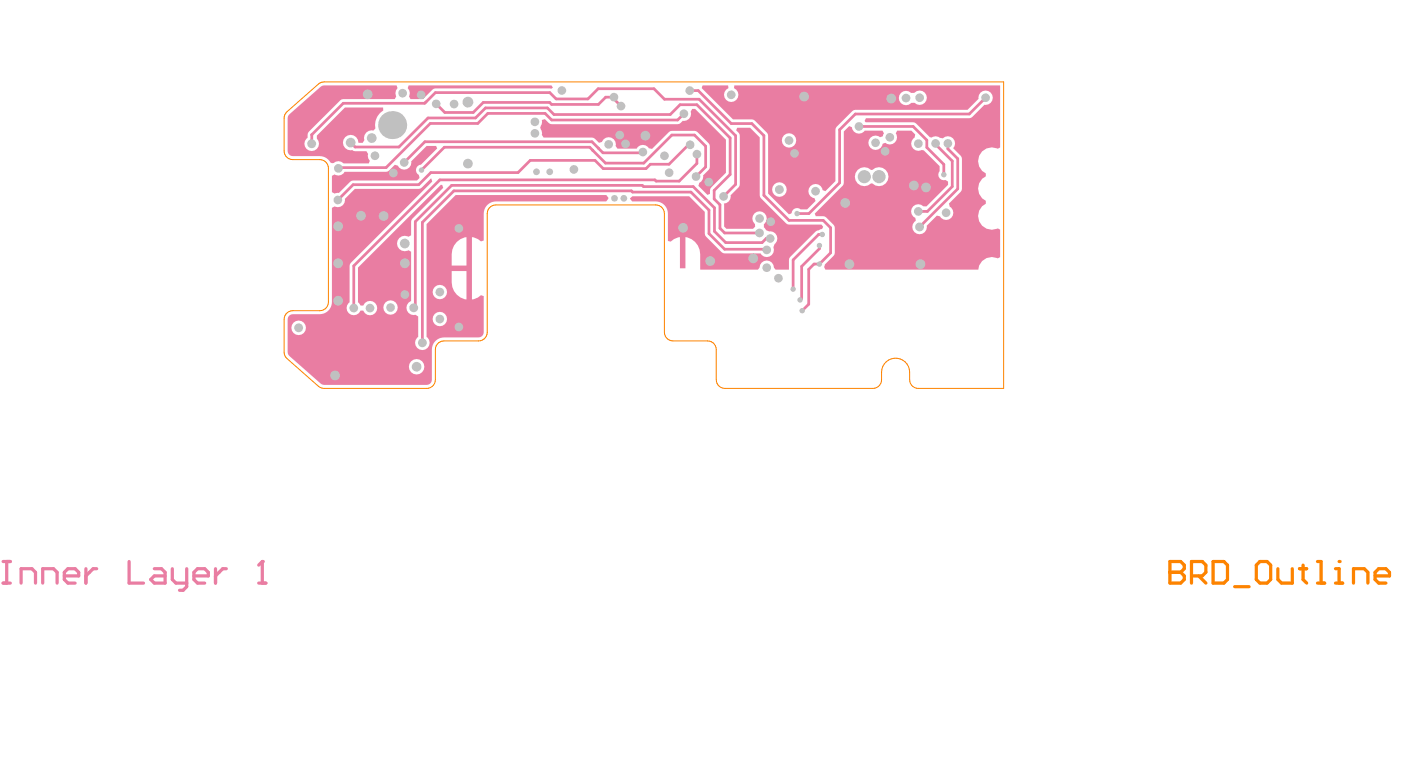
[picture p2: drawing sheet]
<svg xmlns="http://www.w3.org/2000/svg" width="216mm" height="118mm" viewBox="0 0 216 118" stroke-linecap="round" stroke-linejoin="round" font-family="sans-serif">
<path d="M44.2 17.2l4.9-4.2 .8-.4h104.8v47.2h-13.2a1.33 1.33 0 0 1-1.3-1.3 3 3 0 0 0-.7-2.8 2.16 2.16 0 0 0-2.4-.3 2.16 2.16 0 0 0-1.2 2 2.43 2.43 0 0 1-.3 1.9 1.33 1.33 0 0 1-1.1 .5h-22.8a1.33 1.33 0 0 1-1.3-1.3v-4.6a1.33 1.33 0 0 0-1.4-1.4h-5.3a1.33 1.33 0 0 1-1.3-1.3v-18.3a1.33 1.33 0 0 0-1.3-1.3h-24.7a1.33 1.33 0 0 0-1.3 1.3v18.3a1.33 1.33 0 0 1-1.3 1.3h-5.4a1.33 1.33 0 0 0-1.3 1.4v4.6a1.33 1.33 0 0 1-1.3 1.3h-16.2l-.5-.3-4.9-4.2a1.33 1.33 0 0 1-.4-1v-5.1a1.33 1.33 0 0 1 1.3-1.3h4.2a1.33 1.33 0 0 0 1.3-1.4v-20.6a1.33 1.33 0 0 0-1.3-1.3h-4.2a1.33 1.33 0 0 1-1.3-1.3v-5.1a1.33 1.33 0 0 1 .4-1z" fill="none" stroke="#fd8300" stroke-width=".15"/>
<path d="M180.3 86.5v3.3h1.6l.6-.5v-.6l-.6-.5h-1.6" fill="none" stroke="#fd8300" stroke-width=".5"/>
<circle cx="180.3" cy="88.2" r=".25" fill="#fd8300"/>
<g fill="none" stroke="#fd8300" stroke-width=".5">
<path d="M180.3 86.5h1.6l.6 .6v.5l-.6 .6h-1.6M183.6 88.7h1.7l.5-.5v-1.1l-.5-.6h-1.7v3.3M184.7 88.7l1.1 1.1M186.9 86.5h1.7l.6 .6v2.2l-.6 .5h-1.7zM190.3 90.4h2.2M193.6 87.1l.6-.6h1.1l.5 .6v2.2l-.5 .5h-1.1l-.6-.5zM196.9 87.6v1.7l.6 .5h1.6v-2.2M200.3 87.6h1.1M200.8 87.1v2.2l.6 .5M203 86.5h.6v3.3M203 89.8h1.1M205.8 89.8h1.1"/>
<path d="M205.8 87.6h.6v2.2"/>
</g>
<circle cx="206.4" cy="86.5" r=".25" fill="#fd8300"/>
<path d="M208.6 89.8v-2.2h1.6l.6 .6v1.6M211.9 88.7h2.2v-.5l-.5-.6h-1.1l-.6 .6v1.1l.6 .5h1.1" fill="none" stroke="#fd8300" stroke-width=".5"/>
<g fill="#e97da2">
<path d="M63 13.2h22l.2 .3-.2 .2-17.9-.1-.5 .2-1.4 1.5h-1.9l-.3-.5a1.07 1.07 0 0 0-.2-1.2z"/>
<path d="M44.6 17.6l4.8-4.2 .4-.2h11.3l.2 .4a1.07 1.07 0 0 0-.2 1.2l-.3 .5h-8.2l-5 5-.2 .2v.7a1.12 1.12 0 0 0-.2 1.7 1.12 1.12 0 0 0 1.6 .1 1.12 1.12 0 0 0 0-1.6v-.5l4.4-4.3h5.8l.1 .4a2.61 2.61 0 0 0-1.2 2.8l-.4 .3a1.15 1.15 0 0 0-1.4 1.5l-.2 .4h-.6a1.2 1.2 0 0 0-1.3-1.3 1.2 1.2 0 0 0-1.1 1.4 1.2 1.2 0 0 0 1.4 1l.4 .2h1.8l.2 .4 .1 .7 .2 .4-.2 .4h-3.9a1.08 1.08 0 0 0-1.5-.1h-.5l-.5-.7-.8-.3h-4.5l-.3-.1-.3-.2-.2-.6v-5l.1-.3z"/>
<path d="M51.2 27.1l.4-.2a1.05 1.05 0 0 0 1.5-.4h6.4l.5-.2 .8-.9 .5 .1a1.09 1.09 0 0 0 1.3 .6 1.09 1.09 0 0 0 .8-1.2l2.3-2.4h1.5l.2 .4-2.5 2.5a.84 .84 0 0 0-.8 .6 .84 .84 0 0 0 .4 .9l.1 .5-.3 .4-10.1 .1-2 1.8a1.23 1.23 0 0 1-1-.1z"/>
<path d="M97.1 30.6l.4-.4h8.7l2.4 2.4 .1 3.6 2.5 2.7 .5 .1h5.5a1.1 1.1 0 0 0 1.5 .5 1.1 1.1 0 0 0 .5-1.4l.2-.5a1.09 1.09 0 0 0 .3-1.3 1.09 1.09 0 0 0-1.2-.6 1.06 1.06 0 0 1-.8-1.2 1.1 1.1 0 0 0 .2-1.6 1.1 1.1 0 0 0-1.6 0 1.1 1.1 0 0 0 0 1.6l.1 .4-.4 .4h-4.1l-.3-.4v-3.5a1.07 1.07 0 0 0 1-1.3l1.2-1.2 .2-.5v-7.5l-.2-.4-.4-.4 .2-.4h2l1.5 1.5v8.9l.2 .4 4 4.1h5.3l.2 .3-.1 .4-1 .4-3.9 3.9-.2 .5v1.4h-2.1l-.2-.3a1.11 1.11 0 0 0-1.1-1.1 1.11 1.11 0 0 0-1.2 1.1l-.2 .3h-8.9v-2.3a2.65 2.65 0 0 0-2.3-2.7v4.8h-.8v-4.8l-.9 .3-.5 .4-.5-.1v-4.2a1.88 1.88 0 0 0-1.8-1.9h-3.7z"/>
<path d="M83.5 18.5l.5-.1 .6 .5 .4 .2h19.4h.3l.5-.5a1.07 1.07 0 0 0 1.2-1.4l.3-.4h.4l4.8 4.7v5.1l-2.3 2.3-.2 .4v.6l-.4 .1-1.4-1.4 .2-.4a1.03 1.03 0 0 0 .5-1.2l1-1 .1-3.5-.2-.4-1.9-1.9h-4l-2.8 2.7-.5-.1a1.07 1.07 0 0 0-1.9 .1h-3l-.2-.4a1.1 1.1 0 0 0-.8-1.3 1.1 1.1 0 0 0-1.3 .7l-.5 .1-.6-.6-.5-.2h-7.4l-.3-.4v-.7a.61 .61 0 0 1 0-.9z"/>
<path d="M51.2 32l.4-.2a1.08 1.08 0 0 0 1.1-.1 1.08 1.08 0 0 0 .4-1l1.6-1.6h9.8l.5-.2 1.4-1.4 .2 .5-12.5 12.5-.2 .5v5.6a1.1 1.1 0 0 0 0 1.8 1.1 1.1 0 0 0 1.7-.5h.4a1.11 1.11 0 0 0 1.7 .5 1.11 1.11 0 0 0 0-1.8 1.11 1.11 0 0 0-1.7 .5h-.4l-.4-.5v-5.4l12.7-12.7h.3l.1 .4-4.9 5v2.4l-.5 .2a1.18 1.18 0 0 0-1.7 1 1.18 1.18 0 0 0 1.7 1.1l.5 .2v7.6a1.11 1.11 0 0 0-.7 1.4 1.11 1.11 0 0 0 1.3 .7l.4 .3v3.1a1.11 1.11 0 0 0-.1 1.7 1.11 1.11 0 0 0 1.6 0 1.11 1.11 0 0 0-.2-1.7v-17.4l4.5-4.4h23.2l.4 .4-.4 .5h-17a1.88 1.88 0 0 0-1.9 1.9v4.2l-.4 .1-.4-.4-1-.3v9.6l1-.3 .4-.3 .4 .1v5.8l-.3 .4-.5 .2h-5.3a1.88 1.88 0 0 0-1.8 1.9v4.6l-.2 .5-.5 .3h-16.1l-.4-.2-4.8-4.2-.2-.3-.1-.4v-5l.2-.5 .3-.2 .3-.1h4.2a1.88 1.88 0 0 0 1.9-1.9zM70.4 37.3l-.4 .5-.3 .7-.1 2.4h2.3v-4.4l-.9 .3zM66.7 45a1.11 1.11 0 0 0 2.2 0 1.11 1.11 0 0 0-2.2 0zM69.6 41.8v1.7a2.65 2.65 0 0 0 2.3 2.6v-4.3zM59.1 47.4a1.11 1.11 0 0 0 2.2 0 1.11 1.11 0 0 0-2.2 0zM66.7 49.2a1.11 1.11 0 0 0 2.2 0 1.11 1.11 0 0 0-2.2 0zM44.9 50.5a1.13 1.13 0 0 0 2.2 0 1.13 1.13 0 0 0-2.2 0zM63 56.5a1.2 1.2 0 0 0 2.4 0 1.2 1.2 0 0 0-2.4 0z"/>
<path d="M108.3 13.2h3.9l.1 .4a1.11 1.11 0 0 0-.5 1.7 1.11 1.11 0 0 0 1.8 0 1.11 1.11 0 0 0-.5-1.7l.1-.4h40.9v9.5l-.3 .2a2.12 2.12 0 0 0-2.9 1 2.12 2.12 0 0 0 1 2.8v.4a2.13 2.13 0 0 0-1.2 2 2.13 2.13 0 0 0 1.2 1.9v.4a2.12 2.12 0 0 0-1 2.8 2.12 2.12 0 0 0 2.9 1l.3 .2v4.2l-.3 .2a2.08 2.08 0 0 0-3 1.7h-23.6l-.2-.4 .1-.3 1.5-1.6v-4.1l-.1-.5-1.2-1.1-.4-.2h-1.2l-.1-.4 4.4-4.5v-8.1l.9-.9 .4 .2a1.08 1.08 0 0 0 .8 1 1.08 1.08 0 0 0 1.1-.5h2.8l.2 .5-.1 .4-.5 .1a1.1 1.1 0 0 0-1.6 .4 1.1 1.1 0 0 0 .5 1.5 1.1 1.1 0 0 0 1.5-.8l.4-.2a1.09 1.09 0 0 0 1.5 0 1.09 1.09 0 0 0 .1-1.4l.3-.5h2.1l.6 .6-.1 .5a1.09 1.09 0 0 0-.3 1.5 1.09 1.09 0 0 0 1.4 .4l.4 .1 2.4 2.4v.8a.84 .84 0 0 0-.1 1 .84 .84 0 0 0 1 .3l.4 .3v.5l-3.3 3.3h-.5a1.11 1.11 0 0 0-1.7 .1 1.11 1.11 0 0 0 .5 1.7v.4a1.11 1.11 0 0 0 .2 2 1.11 1.11 0 0 0 1.5-1.2l1.6-1.6 .5 .1a1.1 1.1 0 0 0 1.7 .3 1.1 1.1 0 0 0-.2-1.8l-.2-.4 1.8-1.8 .2-.5v-4.9l-1.3-1.4a1.11 1.11 0 0 0-.1-1.5 1.11 1.11 0 0 0-1.5 0l-.5-.1a1.01 1.01 0 0 0-1.2 0l-.3-.1-2.3-2.2-7.6-.1-.2-.2 .2-.4h16l.4-.2 1.9-1.9a1.1 1.1 0 0 0 1.3-1 1.1 1.1 0 0 0-1.2-1.2 1.1 1.1 0 0 0-1 1.3l-1.7 1.7-17.5 .1-2.8 2.7-.1 8.2-1.5 1.6-.4-.2a1.1 1.1 0 0 0-1.2-.9 1.1 1.1 0 0 0-1 1 1.1 1.1 0 0 0 .9 1.1l.2 .5-1.3 1.3h-1a.84 .84 0 0 0-.9-.2 .84 .84 0 0 0-.5 .7l-.4 .2-3.2-3.2v-8.9l-.2-.5-2.1-2h-3.1l-4.9-4.8zM138.8 14.3a1.11 1.11 0 0 0 0 1.6 1.11 1.11 0 0 0 1.6 0l.5-.1a1.11 1.11 0 0 0 1.6 0 1.11 1.11 0 0 0 0-1.5 1.11 1.11 0 0 0-1.6 0h-.5a1.11 1.11 0 0 0-1.6 0zM120.5 21.6a1.11 1.11 0 0 0 2.2 0 1.11 1.11 0 0 0-2.2 0zM132.2 26.2a1.47 1.47 0 0 0 0 2.1 1.47 1.47 0 0 0 2 0h.2a1.47 1.47 0 0 0 2.1 0 1.47 1.47 0 0 0 0-2.1 1.47 1.47 0 0 0-2.1 0h-.2a1.47 1.47 0 0 0-2 0zM119 29.2a1.13 1.13 0 0 0 2.2 0 1.13 1.13 0 0 0-2.2 0z"/>
</g>
<g fill="none" stroke="#e97da2" stroke-width=".42">
<path d="M67.2 16l1.4 1.3h4.3l1.6-1.5h10.2l.3 .3h7.2l1.1-1.1h1.3v.3l1.1 1M105.4 17.5l-1 1h-19.4l-1-1h-8.8l-1.6 1.5h-7.3l-6.8 6.8h-7.2l-.2 .1M106.3 14h1.3l5.1 5h3.2l1.8 1.9v9.2l3.9 3.9h5.3l1.1 1.1v3.9l-1.7 1.7h-.9l-.8 .8v5.4l-1 1M132.4 19.5h8.3l2.1 2.1v1.1l2.6 2.6v1.6M151.9 15.1l-2.5 2.5h-17.6l-2.4 2.4v8.2l-4.7 4.7h-1.9M48 20.8h.1M48 20.8v1.3M48 22.1h.1M48 20.8l4.9-4.9h12.5l1.7-1.6h17.6l1 .9h4.9l1.6-1.5h8.6l1.6 1.6h5.3l5.7 5.6v7.5l-1.9 1.9M54 22l.7 .7h6.8l4.5-4.5h7.3l1.5-1.6h9.6l1 1h17.9l1.5-1.5h2.6l5.1 5.2v5.6l-2.4 2.4v1.4l.8 .9v3.6l.8 .7h5.3M64.9 26.2l3.6-3.5h22.4l2.4 2.4h5.9l4.3-4.3h3.5l1.7 1.7v3.2l-1.4 1.5M99.1 23.4l.1 .1h-6.3l-1.7-1.7h-25.7l-3.2 3.2"/>
<path d="M106.4 22.3h-.3l-3 3h-2.9l-.6 .7h-6.6l-1.3-1.3h-10l-1.9 1.9h-13.4l-1.9 1.9h-10.1l-2.3 2.3M107.4 23.8v1.4l-2.7 2.7h-3.6l-.2-.2h-33.1l-13.3 13.3v6.5M118.2 38.5l-.1-.1h-6.4l-2.4-2.4v-3.6l-2.8-2.8h-9l-.2-.2h-27.3l-4.9 4.9v18.5M118.7 36.7h-.6l-.7 .7h-5.6l-1.7-1.8v-3.6l-3.3-3.2h-7.6l-.2-.2h-29.4l-5.6 5.6v13l-.2 .2M126.3 37.8v.5l-2.8 2.8v4.9l-.2 .2M126.7 36.1h-.5l-4 4v4.4M144.2 21.7v.4M144.5 22.6l2.2 2.2v3.9l-3.8 3.9h-1.4M146.1 22.1v.8l1.5 1.6v4.6l-5.9 5.9M118.2 41v.2"/>
</g>
<g fill="none" stroke="#e97da2" stroke-width=".5">
<path d="M.5 86.5h1.1M.5 89.8h1.1M1 86.5v3.3M3.3 89.8v-2.2h1.6l.6 .6v1.6M6.6 89.8v-2.2h1.6l.6 .6v1.6M9.9 88.7h2.2v-.5l-.5-.6h-1.1l-.6 .6v1.1l.6 .5h1.1M13.2 87.6v2.2M14.9 87.6h-.6l-1.1 1.1M19.9 86.5v3.3h2.2M23.8 87.6h1.1l.5 .6v1.6h-1.6l-.6-.5 .6-.6h1.6M26.6 87.6v1.7l.5 .5h1.7M28.8 87.6v2.8l-.6 .6h-.5"/>
<path d="M29.9 88.7h2.2v-.5l-.6-.6h-1.1l-.5 .6v1.1l.5 .5h1.1M33.2 87.6v2.2M34.9 87.6h-.6l-1.1 1.1M39.9 89.8h1.1M40.4 86.5v3.3"/>
</g>
<circle cx="40.4" cy="86.5" r=".25" fill="#e97da2"/>
<path d="M40.4 86.5l-.5 .6" fill="none" stroke="#e97da2" stroke-width=".5"/>
<g fill="#c0c0c0">
<circle cx="48" cy="22.1" r=".68"/>
<circle cx="120.1" cy="29.2" r=".68"/>
<circle cx="62.4" cy="45.4" r=".67"/>
<circle cx="70.7" cy="50.4" r=".67"/>
<circle cx="63.8" cy="47.4" r=".68"/>
<circle cx="65.1" cy="52.8" r=".68"/>
<circle cx="57.3" cy="21.3" r=".75"/>
<circle cx="54" cy="22" r=".75"/>
<circle cx="51.6" cy="57.8" r=".75"/>
<circle cx="54.5" cy="47.5" r=".67"/>
<circle cx="46" cy="50.5" r=".68"/>
<circle cx="64.2" cy="56.5" r=".75"/>
<circle cx="123.9" cy="14.9" r=".75"/>
<circle cx="118.2" cy="38.5" r=".67"/>
<circle cx="118.8" cy="34.2" r=".67"/>
<circle cx="141.5" cy="32.6" r=".67"/>
<circle cx="141.7" cy="35" r=".68"/>
<circle cx="140.8" cy="28.6" r=".75"/>
<circle cx="141.8" cy="40.7" r=".75"/>
<circle cx="52.1" cy="40.6" r=".75"/>
<circle cx="117" cy="35.9" r=".67"/>
<circle cx="118.7" cy="36.7" r=".67"/>
<circle cx="145.8" cy="32.8" r=".67"/>
<circle cx="95.7" cy="16.3" r=".67"/>
<circle cx="64.9" cy="26.2" r=".42"/>
<circle cx="86.6" cy="13.9" r=".67"/>
<circle cx="57.8" cy="24" r=".67"/>
<circle cx="62.3" cy="25" r=".67"/>
<circle cx="95.5" cy="20.8" r=".67"/>
<circle cx="93.8" cy="22.2" r=".67"/>
<circle cx="62.4" cy="37.5" r=".75"/>
<circle cx="57" cy="47.5" r=".67"/>
<circle cx="60.2" cy="47.4" r=".67"/>
<circle cx="62.4" cy="40.6" r=".75"/>
<circle cx="67.8" cy="49.2" r=".67"/>
<circle cx="70" cy="16" r=".67"/>
<circle cx="67.2" cy="16" r=".67"/>
<circle cx="99.5" cy="20.9" r=".75"/>
<circle cx="96.4" cy="22.2" r=".67"/>
<circle cx="52.1" cy="25.9" r=".67"/>
<circle cx="52.1" cy="34.9" r=".75"/>
<circle cx="52.1" cy="30.8" r=".67"/>
<circle cx="67.8" cy="45" r=".67"/>
<circle cx="126.7" cy="36.1" r=".42"/>
<circle cx="125.7" cy="29.5" r=".67"/>
<circle cx="122.2" cy="44.5" r=".42"/>
<circle cx="126.3" cy="37.8" r=".42"/>
<circle cx="123.3" cy="46.2" r=".42"/>
<circle cx="126.3" cy="40.7" r=".42"/>
<circle cx="130.9" cy="40.7" r=".75"/>
<circle cx="123.6" cy="47.9" r=".42"/>
<circle cx="109.4" cy="40.2" r=".75"/>
<circle cx="55.6" cy="33.2" r=".75"/>
<circle cx="59.1" cy="33.3" r=".75"/>
<circle cx="56.7" cy="14.5" r=".75"/>
<circle cx="52.1" cy="46.3" r=".75"/>
<circle cx="62" cy="14.4" r=".67"/>
<circle cx="151.9" cy="15.1" r=".67"/>
<circle cx="142.7" cy="28.9" r=".75"/>
<circle cx="133.2" cy="27.2" r="1.02"/>
<circle cx="121.6" cy="21.6" r=".67"/>
<circle cx="134.9" cy="22" r=".67"/>
<circle cx="117" cy="33.7" r=".67"/>
<circle cx="99.1" cy="23.4" r=".67"/>
<circle cx="145.4" cy="26.9" r=".42"/>
<circle cx="130.2" cy="31.3" r=".75"/>
<circle cx="120" cy="42.9" r=".67"/>
<circle cx="72.1" cy="25.2" r=".75"/>
<circle cx="111.5" cy="30.3" r=".67"/>
<circle cx="141.7" cy="15.1" r=".67"/>
<circle cx="139.6" cy="15.1" r=".67"/>
<circle cx="132.4" cy="19.5" r=".67"/>
<circle cx="122.8" cy="32.9" r=".42"/>
<circle cx="105.4" cy="17.5" r=".67"/>
<circle cx="106.3" cy="14" r=".67"/>
<circle cx="107.4" cy="23.8" r=".67"/>
<circle cx="122.4" cy="23.6" r=".67"/>
<circle cx="94.6" cy="15" r=".67"/>
<circle cx="106.4" cy="22.3" r=".67"/>
<circle cx="109.2" cy="28.1" r=".67"/>
<circle cx="137.4" cy="15.2" r=".75"/>
<circle cx="136.4" cy="23.3" r=".67"/>
<circle cx="137.1" cy="21.2" r=".67"/>
<circle cx="146.1" cy="22.1" r=".67"/>
<circle cx="141.5" cy="22.1" r=".67"/>
<circle cx="144.2" cy="22.1" r=".67"/>
<circle cx="82.4" cy="20.5" r=".67"/>
<circle cx="82.4" cy="18.8" r=".67"/>
<circle cx="70.7" cy="35.2" r=".67"/>
<circle cx="64.9" cy="14.6" r=".67"/>
<circle cx="72.1" cy="15.7" r=".83"/>
<circle cx="60.6" cy="26.7" r=".67"/>
<circle cx="135.5" cy="27.2" r="1.02"/>
<circle cx="94.7" cy="30.6" r=".52"/>
<circle cx="96.1" cy="30.6" r=".52"/>
<circle cx="88.4" cy="26.1" r=".67"/>
<circle cx="82.7" cy="26.5" r=".52"/>
<circle cx="84.7" cy="26.5" r=".52"/>
<circle cx="118.2" cy="41.2" r=".67"/>
<circle cx="116.1" cy="39.8" r=".75"/>
<circle cx="105.3" cy="35.1" r=".75"/>
<circle cx="112.7" cy="14.6" r=".67"/>
<circle cx="102.4" cy="24" r=".67"/>
<circle cx="107.3" cy="27.2" r=".67"/>
<circle cx="103.1" cy="26.6" r=".67"/>
<circle cx="60.4" cy="19.3" r="2.16"/>
</g>
</svg>
